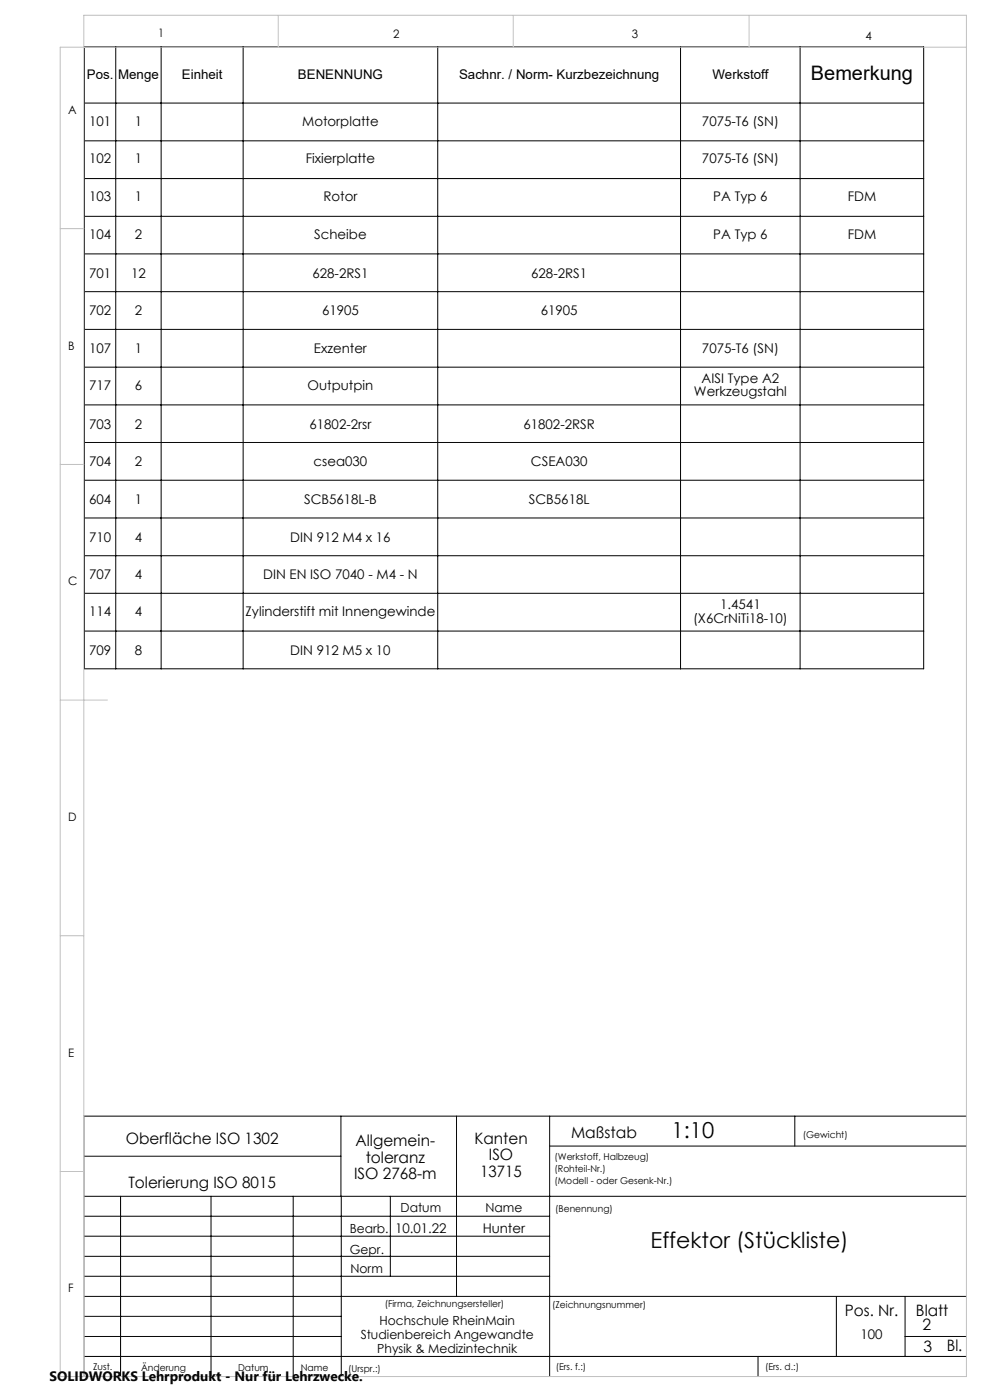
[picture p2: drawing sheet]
<svg xmlns="http://www.w3.org/2000/svg" width="210mm" height="297mm" viewBox="0 0 210 297" stroke-linecap="round" stroke-linejoin="round" font-family="sans-serif">
<defs><g id="words">
<g font-size="4.7">
<text x="142.5" y="241.5">1:10</text>
<text x="138" y="264.7">Effektor (Stückliste)</text>
</g>
<text font-size="4.2" x="172" y="17.1">Bemerkung</text>
<g font-size="3.3">
<text x="26.7" y="242.7">Oberfläche ISO 1302</text>
<text x="75.4" y="243.2">Allgemein-</text>
<text x="100.6" y="242.7">Kanten</text>
<text x="121.1" y="241.4">Maßstab</text>
<text x="27.2" y="251.9">Tolerierung ISO 8015</text>
<text x="75.1" y="250.2">ISO 2768-m</text>
<text x="77.6" y="246.7">toleranz</text>
<text x="101.9" y="249.7">13715</text>
<text x="103.7" y="246.2">ISO</text>
<text x="179.2" y="279.2">Pos. Nr.</text>
<text x="194.3" y="279.2">Blatt</text>
<text x="195.7" y="282.1">2</text>
<text x="195.9" y="286.9">3</text>
<text x="200.8" y="286.7">Bl.</text>
</g>
<text font-size="2.9" x="10.5" y="292.9">SOLIDWORKS Lehrprodukt - Nur für Lehrzwecke.</text>
<g font-size="2.8">
<text x="18.4" y="16.7">Pos.</text>
<text x="25.1" y="16.7">Menge</text>
<text x="38.6" y="16.7">Einheit</text>
<text x="63.2" y="16.7">BENENNUNG</text>
<text x="97.4" y="16.7">Sachnr. / Norm- Kurzbezeichnung</text>
<text x="151.1" y="16.7">Werkstoff</text>
<text x="18.9" y="26.7">101</text>
<text x="28.6" y="26.7">1</text>
<text x="64.1" y="26.7">Motorplatte</text>
<text x="148.9" y="26.7">7075-T6 (SN)</text>
<text x="18.9" y="34.7">102</text>
<text x="28.6" y="34.7">1</text>
<text x="64.9" y="34.7">Fixierplatte</text>
<text x="148.9" y="34.7">7075-T6 (SN)</text>
<text x="18.9" y="42.7">103</text>
<text x="28.6" y="42.7">1</text>
<text x="68.6" y="42.7">Rotor</text>
<text x="151.3" y="42.7">PA Typ 6</text>
<text x="179.8" y="42.7">FDM</text>
<text x="18.9" y="50.7">104</text>
<text x="28.6" y="50.7">2</text>
<text x="66.7" y="50.7">Scheibe</text>
<text x="151.3" y="50.7">PA Typ 6</text>
<text x="179.8" y="50.7">FDM</text>
<text x="18.9" y="58.9">701</text>
<text x="27.8" y="58.9">12</text>
<text x="66.3" y="58.9">628-2RS1</text>
<text x="112.7" y="58.9">628-2RS1</text>
<text x="18.9" y="66.9">702</text>
<text x="28.6" y="66.9">2</text>
<text x="68.3" y="66.9">61905</text>
<text x="114.7" y="66.9">61905</text>
<text x="18.9" y="74.9">107</text>
<text x="28.6" y="74.9">1</text>
<text x="66.6" y="74.9">Exzenter</text>
<text x="148.9" y="74.9">7075-T6 (SN)</text>
<text x="18.9" y="82.7">717</text>
<text x="28.6" y="82.7">6</text>
<text x="65.2" y="82.7">Outputpin</text>
<text x="148.8" y="81.3">AISI Type A2</text>
<text x="147.2" y="84.1">Werkzeugstahl</text>
<text x="18.9" y="90.9">703</text>
<text x="28.6" y="90.9">2</text>
<text x="65.7" y="90.9">61802-2rsr</text>
<text x="111" y="90.9">61802-2RSR</text>
<text x="18.9" y="98.9">704</text>
<text x="28.6" y="98.9">2</text>
<text x="66.5" y="98.9">csea030</text>
<text x="112.6" y="98.9">CSEA030</text>
<text x="18.9" y="106.9">604</text>
<text x="28.6" y="106.9">1</text>
<text x="64.5" y="106.9">SCB5618L-B</text>
<text x="112.2" y="106.9">SCB5618L</text>
<text x="18.9" y="114.9">710</text>
<text x="28.6" y="114.9">4</text>
<text x="61.6" y="114.9">DIN 912 M4 x 16</text>
<text x="18.9" y="122.9">707</text>
<text x="28.6" y="122.9">4</text>
<text x="55.8" y="122.9">DIN EN ISO 7040 - M4 - N</text>
<text x="18.9" y="130.7">114</text>
<text x="28.6" y="130.7">4</text>
<text x="52.1" y="130.7">Zylinderstift mit Innengewinde</text>
<text x="152.8" y="129.3">1.4541</text>
<text x="147" y="132.1">(X6CrNiTi18-10)</text>
<text x="18.9" y="138.9">709</text>
<text x="28.6" y="138.9">8</text>
<text x="61.6" y="138.9">DIN 912 M5 x 10</text>
<text x="83.8" y="261.6">10.01.22</text>
<text x="102.4" y="261.6">Hunter</text>
<text x="182.5" y="284.1">100</text>
</g>
<g font-size="2.7">
<text x="85" y="257.2">Datum</text>
<text x="103" y="257.1">Name</text>
<text x="74.2" y="261.6">Bearb.</text>
<text x="74.2" y="265.9">Gepr.</text>
<text x="74.3" y="270.1">Norm</text>
<text x="80.5" y="281.1">Hochschule RheinMain</text>
<text x="76.5" y="284.1">Studienbereich Angewandte</text>
<text x="80" y="287.1">Physik &amp; Medizintechnik</text>
</g>
<g font-size="2.5">
<text x="33.6" y="7.8">1</text>
<text x="83.4" y="8.1">2</text>
<text x="134" y="8.2">3</text>
<text x="183.6" y="8.5">4</text>
<text x="14.5" y="24.2">A</text>
<text x="14.5" y="74.2">B</text>
<text x="14.5" y="124.2">C</text>
<text x="14.5" y="174.2">D</text>
<text x="14.5" y="224.2">E</text>
<text x="14.5" y="274.2">F</text>
</g>
<g font-size="2">
<text x="170.3" y="241.4">(Gewicht)</text>
<text x="117.6" y="246.1">(Werkstoff, Halbzeug)</text>
<text x="117.6" y="248.6">(Rohteil-Nr.)</text>
<text x="117.6" y="251.1">(Modell - oder Gesenk-Nr.)</text>
<text x="117.8" y="257.2">(Benennung)</text>
<text x="81.6" y="277.3">(Firma, Zeichnungsersteller)</text>
<text x="117.1" y="277.4">(Zeichnungsnummer)</text>
<text x="19.8" y="290.7">Zust.</text>
<text x="29.9" y="290.9">Änderung</text>
<text x="50.5" y="290.9">Datum</text>
<text x="63.8" y="290.8">Name</text>
<text x="73.9" y="291.1">(Urspr.:)</text>
<text x="117.9" y="290.7">(Ers. f.:)</text>
<text x="162.3" y="290.6">(Ers. d.:)</text>
</g>
</g></defs>
<g fill="none" stroke="#000" stroke-width=".21">
<path d="M17.9 9.9h178v132h-178zM24.6 9.9v132M34.2 9.9v132M51.6 9.9v132M92.9 9.9v132M144.4 9.9v132M169.7 9.9v132M17.9 21.9h178M17.9 29.9h178M17.9 37.9h178M17.9 45.9h178M17.9 53.9h178"/>
<path d="M17.9 61.9h178M17.9 69.9h178M17.9 77.9h178M17.9 85.9h178M17.9 93.9h178M17.9 101.9h178M17.9 109.9h178M17.9 117.9h178M17.9 125.9h178M17.9 133.9h178M72.3 236.8v17M96.8 236.8v38.2"/>
<path d="M116.6 236.8v55.2M168.6 236.8v6.3M205 236.8h-187.2v55.2M17.8 253.8h187.2M17.8 258h98.8M17.8 245.3h54.5M25.6 253.8v38.2M44.8 253.8v38.2M62.2 253.8v38.2M72.4 253.8v38.2M82.8 253.8v17M116.6 243.1h88.4"/>
<path d="M17.8 270.8h98.8M17.8 266.5h98.8M17.8 262.3h98.8M17.8 279.3h54.6M17.8 275h187.2M177.4 275v12.8M192 275v12.8M17.8 287.8h187.2M17.8 283.5h54.6M160.8 287.8v4.2M192 283.5h13"/>
</g>
<path d="M59 3.2v6.8M108.9 3.2v6.8M158.9 3.2v6.8M205 10h-192.2v282h192.2v-288.8h-187.2v288.8M12.8 48.5h5M12.8 98.5h5M12.8 148.5h10M12.8 198.5h5M12.8 248.5h5" fill="none" stroke="#c0c0c0" stroke-width=".21"/>
<use href="#words"/>
</svg>
